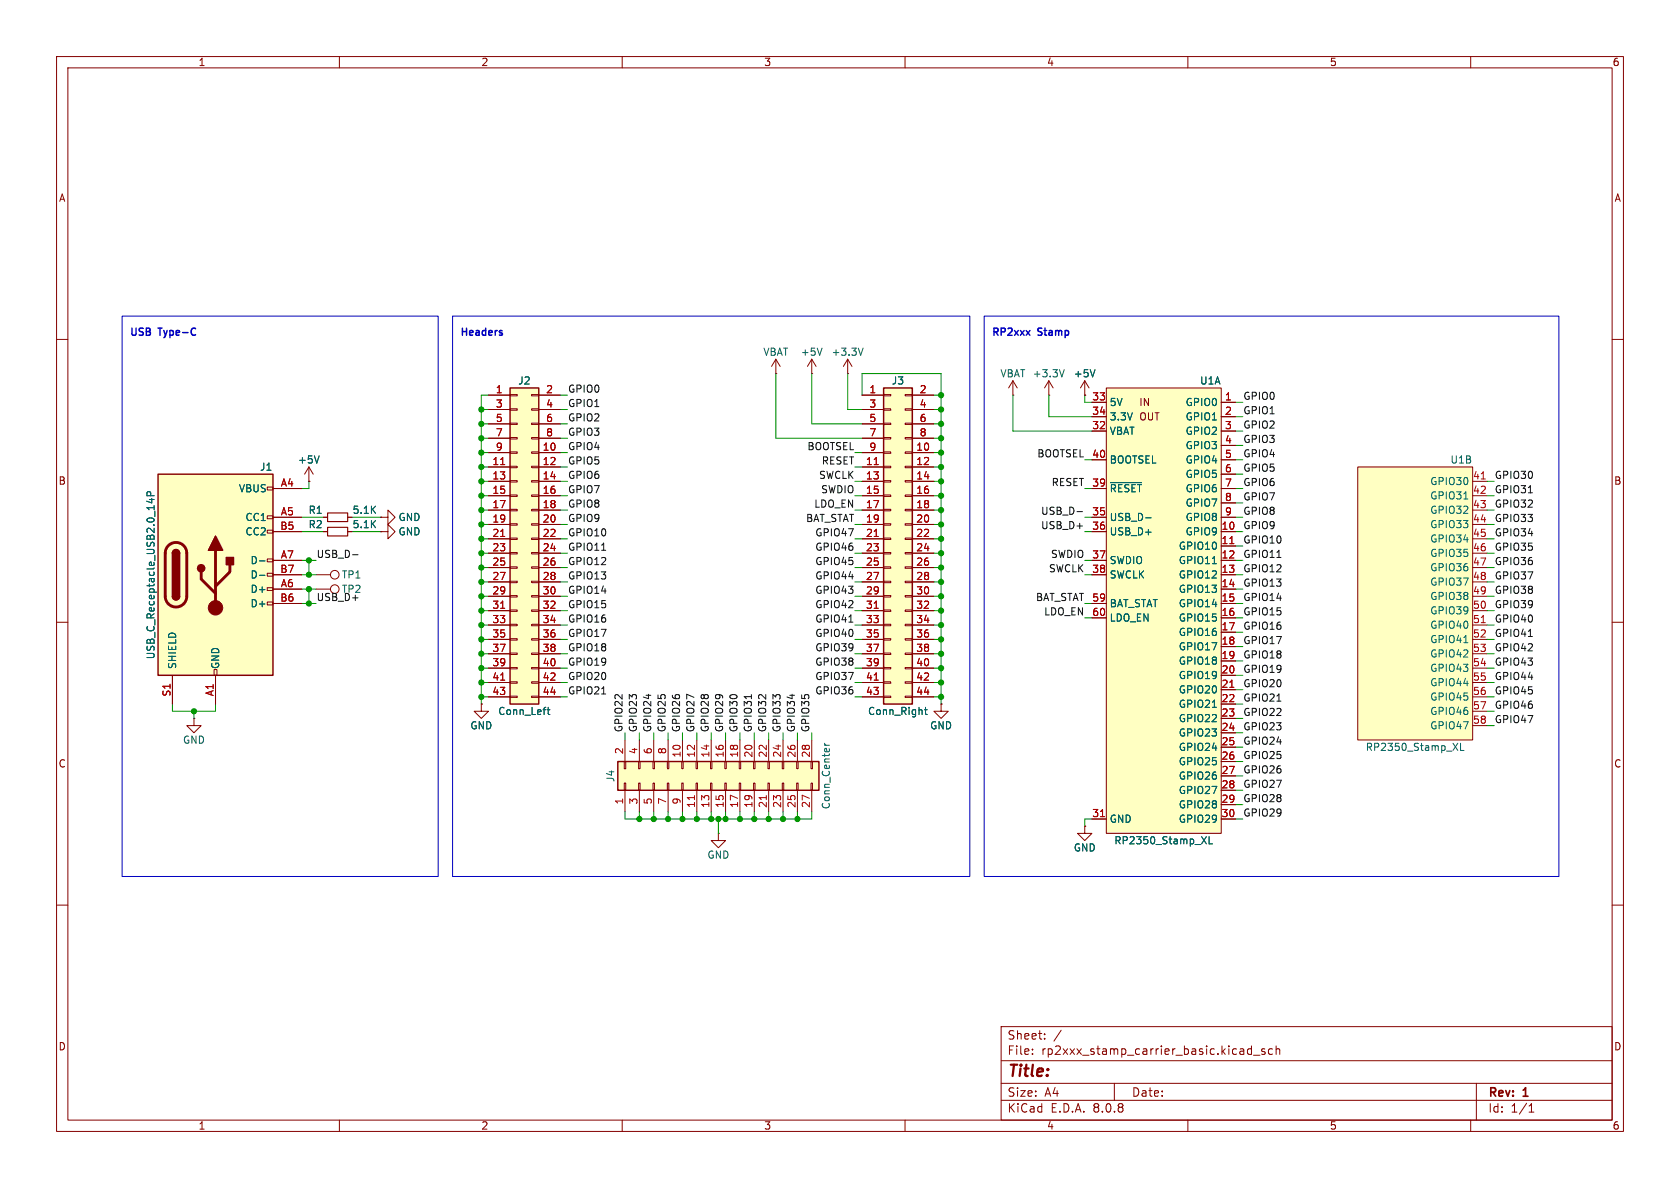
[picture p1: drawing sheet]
<svg xmlns="http://www.w3.org/2000/svg" width="297mm" height="210mm" viewBox="0 0 297 210" stroke-linecap="round" stroke-linejoin="round" font-family="sans-serif">
<defs><g id="words">
<text font-size="2.8" fill="#840000" x="178" y="190.9">Title:</text>
<g font-size="2.1" fill="#840000">
<text x="178" y="184">Sheet:</text>
<text x="178" y="186.7">File:</text>
<text x="184.1" y="186.7">rp2xxx_stamp_carrier_basic.kicad_sch</text>
<text x="178" y="196.9">KiCad</text>
<text x="178" y="194.1">Size:</text>
<text x="184.7" y="194.1">A4</text>
<text x="185.7" y="196.9">E.D.A.</text>
<text x="193.3" y="196.9">8.0.8</text>
<text x="200" y="194.1">Date:</text>
<text x="263" y="194.3">Rev:</text>
<text x="263" y="196.9">Id:</text>
<text x="267.1" y="196.9">1/1</text>
<text x="269.4" y="194.3">1</text>
</g>
<g font-size="1.8" fill="#840000">
<text x="35" y="11.9">1</text>
<text x="85" y="11.9">2</text>
<text x="135" y="11.9">3</text>
<text x="185" y="11.9">4</text>
<text x="235" y="11.9">5</text>
<text x="285" y="11.9">6</text>
<text x="10.3" y="35.9">A</text>
<text x="285.3" y="35.9">A</text>
<text x="201.3" y="72">IN</text>
<text x="201.3" y="74.5">OUT</text>
<text x="10.3" y="85.9">B</text>
<text x="285.3" y="85.9">B</text>
<text x="10.3" y="135.9">C</text>
<text x="285.3" y="135.9">C</text>
<text x="10.3" y="185.9">D</text>
<text x="285.3" y="185.9">D</text>
<text x="35" y="199.9">1</text>
<text x="85" y="199.9">2</text>
<text x="135" y="199.9">3</text>
<text x="185" y="199.9">4</text>
<text x="235" y="199.9">5</text>
<text x="285" y="199.9">6</text>
</g>
<g font-size="1.8" fill="#0000c2">
<text x="22.9" y="59.4">USB</text>
<text x="28.1" y="59.4">Type-C</text>
<text x="81.3" y="59.4">Headers</text>
<text x="175.3" y="59.4">RP2xxx</text>
<text x="183.6" y="59.4">Stamp</text>
</g>
<g font-size="1.8" fill="#006464">
<text x="134.9" y="63.1">VBAT</text>
<text x="141.5" y="63.1">+5V</text>
<text x="146.9" y="63.1">+3.3V</text>
<text x="91.5" y="68.2">J2</text>
<text x="157.6" y="68.2">J3</text>
<text x="176.8" y="66.9">VBAT +3.3V</text>
<text x="189.7" y="66.9">+5V</text>
<text x="196.1" y="72">5V</text>
<text x="209.5" y="72">GPIO0</text>
<text x="212.1" y="68.2">U1A</text>
<text x="196.1" y="77.1">VBAT</text>
<text x="196.1" y="74.5">3.3V</text>
<text x="209.5" y="74.5">GPIO1</text>
<text x="209.5" y="77.1">GPIO2</text>
<text x="45.9" y="83.4">J1</text>
<text x="52.6" y="82.1">+5V</text>
<text x="196.1" y="82.1">BOOTSEL</text>
<text x="209.5" y="79.6">GPIO3</text>
<text x="209.5" y="82.1">GPIO4</text>
<text x="256.3" y="82.1">U1B</text>
<text x="42.1" y="87.2">VBUS</text>
<text x="196.1" y="87.2">~{RESET}</text>
<text x="209.5" y="84.7">GPIO5</text>
<text x="209.5" y="87.2">GPIO6</text>
<text x="209.5" y="89.8">GPIO7</text>
<text x="252.7" y="86">GPIO30</text>
<text x="252.7" y="88.5">GPIO31</text>
<text x="43.3" y="92.3">CC1</text>
<text x="43.3" y="94.8">CC2</text>
<text x="54.5" y="93.6">R2</text>
<text x="54.5" y="91">R1</text>
<text x="62.2" y="93.6">5.1K</text>
<text x="62.2" y="91">5.1K</text>
<text x="70.4" y="94.8">GND</text>
<text x="70.4" y="92.3">GND</text>
<text x="196.1" y="92.3">USB_D-</text>
<text x="196.1" y="94.8">USB_D+</text>
<text x="209.5" y="94.8">GPIO9</text>
<text x="209.5" y="92.3">GPIO8</text>
<text x="252.7" y="91">GPIO32</text>
<text x="252.7" y="93.6">GPIO33</text>
<text x="44.2" y="99.9">D-</text>
<text x="196.1" y="99.9">SWDIO</text>
<text x="208.3" y="97.4">GPIO10</text>
<text x="208.3" y="99.9">GPIO11</text>
<text x="252.7" y="96.1">GPIO34</text>
<text x="252.7" y="98.7">GPIO35</text>
<text x="252.7" y="101.2">GPIO36</text>
<text x="44.2" y="105">D+</text>
<text x="44.2" y="107.5">D+</text>
<text x="44.2" y="102.5">D-</text>
<text x="60.3" y="102.5">TP1</text>
<text x="196.1" y="102.5">SWCLK</text>
<text x="196.1" y="107.5">BAT_STAT</text>
<text x="208.3" y="102.5">GPIO12</text>
<text x="208.3" y="105">GPIO13</text>
<text x="208.3" y="107.5">GPIO14</text>
<text x="252.7" y="103.7">GPIO37</text>
<text x="252.7" y="106.3">GPIO38</text>
<text x="196.1" y="110.1">LDO_EN</text>
<text x="208.3" y="110.1">GPIO15</text>
<text x="208.3" y="112.6">GPIO16</text>
<text x="252.7" y="108.8">GPIO39</text>
<text x="252.7" y="111.4">GPIO40</text>
<text x="252.7" y="113.9">GPIO41</text>
<text x="27.5" y="116.6" transform="rotate(-90 27.5 116.6)">USB_C_Receptacle_USB2.0_14P</text>
<text x="31.3" y="118.4" transform="rotate(-90 31.3 118.4)">SHIELD</text>
<text x="39" y="118.4" transform="rotate(-90 39 118.4)">GND</text>
<text x="208.3" y="115.2">GPIO17</text>
<text x="208.3" y="117.7">GPIO18</text>
<text x="252.7" y="116.4">GPIO42</text>
<text x="252.7" y="119">GPIO43</text>
<text x="208.3" y="120.2">GPIO19</text>
<text x="208.3" y="122.8">GPIO20</text>
<text x="208.3" y="125.3">GPIO21</text>
<text x="252.7" y="121.5">GPIO44</text>
<text x="252.7" y="124.1">GPIO45</text>
<text x="32.3" y="131.7">GND</text>
<text x="83.1" y="129.1">GND</text>
<text x="88" y="126.6">Conn_Left</text>
<text x="153.4" y="126.6">Conn_Right</text>
<text x="164.3" y="129.1">GND</text>
<text x="208.3" y="127.9">GPIO22</text>
<text x="208.3" y="130.4">GPIO23</text>
<text x="252.7" y="126.6">GPIO46</text>
<text x="252.7" y="129.1">GPIO47</text>
<text x="208.3" y="132.9">GPIO24</text>
<text x="208.3" y="135.5">GPIO25</text>
<text x="241.3" y="132.9">RP2350_Stamp_XL</text>
<text x="108.8" y="138.4" transform="rotate(-90 108.8 138.4)">J4</text>
<text x="146.9" y="143.2" transform="rotate(-90 146.9 143.2)">Conn_Center</text>
<text x="208.3" y="138">GPIO26</text>
<text x="208.3" y="140.6">GPIO27</text>
<text x="208.3" y="143.1">GPIO28</text>
<text x="196.1" y="145.6">GND</text>
<text x="196.9" y="149.5">RP2350_Stamp_XL</text>
<text x="208.3" y="145.6">GPIO29</text>
<text x="125" y="152">GND</text>
<text x="189.7" y="150.7">GND</text>
</g>
<g font-size="1.8" fill="#a90000">
<text x="87.6" y="69.6">1</text>
<text x="96.4" y="69.6">2</text>
<text x="153.6" y="69.6">1</text>
<text x="162.5" y="69.6">2</text>
<text x="193" y="70.9">33</text>
<text x="216.5" y="70.9">1</text>
<text x="87.6" y="72.1">3</text>
<text x="87.6" y="74.7">5</text>
<text x="87.6" y="77.2">7</text>
<text x="96.4" y="72.1">4</text>
<text x="96.4" y="74.7">6</text>
<text x="96.4" y="77.2">8</text>
<text x="153.6" y="72.1">3</text>
<text x="153.6" y="74.7">5</text>
<text x="153.6" y="77.2">7</text>
<text x="162.5" y="72.1">4</text>
<text x="162.5" y="74.7">6</text>
<text x="162.5" y="77.2">8</text>
<text x="193" y="75.9">32</text>
<text x="193" y="73.4">34</text>
<text x="216.5" y="73.4">2</text>
<text x="216.5" y="75.9">3</text>
<text x="87" y="82.3">11</text>
<text x="87.6" y="79.8">9</text>
<text x="95.8" y="79.8">10</text>
<text x="95.8" y="82.3">12</text>
<text x="153" y="82.3">11</text>
<text x="153.6" y="79.8">9</text>
<text x="161.9" y="79.8">10</text>
<text x="161.9" y="82.3">12</text>
<text x="193" y="81">40</text>
<text x="216.5" y="78.5">4</text>
<text x="216.5" y="81">5</text>
<text x="216.5" y="83.6">6</text>
<text x="49.5" y="86.1">A4</text>
<text x="87" y="84.8">13</text>
<text x="87" y="87.4">15</text>
<text x="87" y="89.9">17</text>
<text x="95.8" y="84.8">14</text>
<text x="95.8" y="87.4">16</text>
<text x="95.8" y="89.9">18</text>
<text x="153" y="84.8">13</text>
<text x="153" y="87.4">15</text>
<text x="153" y="89.9">17</text>
<text x="161.9" y="84.8">14</text>
<text x="161.9" y="87.4">16</text>
<text x="161.9" y="89.9">18</text>
<text x="193" y="86.1">39</text>
<text x="216.5" y="86.1">7</text>
<text x="216.5" y="88.6">8</text>
<text x="260.3" y="84.8">41</text>
<text x="260.3" y="87.4">42</text>
<text x="260.3" y="89.9">43</text>
<text x="49.5" y="93.7">B5</text>
<text x="49.5" y="91.2">A5</text>
<text x="87" y="92.5">19</text>
<text x="87" y="95">21</text>
<text x="95.8" y="92.5">20</text>
<text x="95.8" y="95">22</text>
<text x="153" y="92.5">19</text>
<text x="153" y="95">21</text>
<text x="161.9" y="92.5">20</text>
<text x="161.9" y="95">22</text>
<text x="193" y="91.2">35</text>
<text x="193" y="93.7">36</text>
<text x="215.9" y="93.7">10</text>
<text x="216.5" y="91.2">9</text>
<text x="260.3" y="92.5">44</text>
<text x="260.3" y="95">45</text>
<text x="49.5" y="101.3">B7</text>
<text x="49.5" y="98.8">A7</text>
<text x="87" y="97.5">23</text>
<text x="87" y="100.1">25</text>
<text x="95.8" y="97.5">24</text>
<text x="95.8" y="100.1">26</text>
<text x="153" y="97.5">23</text>
<text x="153" y="100.1">25</text>
<text x="161.9" y="97.5">24</text>
<text x="161.9" y="100.1">26</text>
<text x="193" y="98.8">37</text>
<text x="193" y="101.3">38</text>
<text x="215.9" y="96.3">11</text>
<text x="215.9" y="98.8">12</text>
<text x="215.9" y="101.3">13</text>
<text x="260.3" y="97.5">46</text>
<text x="260.3" y="100.1">47</text>
<text x="49.5" y="106.4">B6</text>
<text x="49.5" y="103.9">A6</text>
<text x="87" y="102.6">27</text>
<text x="87" y="105.2">29</text>
<text x="87" y="107.7">31</text>
<text x="95.8" y="102.6">28</text>
<text x="95.8" y="105.2">30</text>
<text x="95.8" y="107.7">32</text>
<text x="153" y="102.6">27</text>
<text x="153" y="105.2">29</text>
<text x="153" y="107.7">31</text>
<text x="161.9" y="102.6">28</text>
<text x="161.9" y="105.2">30</text>
<text x="161.9" y="107.7">32</text>
<text x="193" y="106.4">59</text>
<text x="215.9" y="103.9">14</text>
<text x="215.9" y="106.4">15</text>
<text x="260.3" y="102.6">48</text>
<text x="260.3" y="105.2">49</text>
<text x="260.3" y="107.7">50</text>
<text x="87" y="110.2">33</text>
<text x="87" y="112.8">35</text>
<text x="95.8" y="110.2">34</text>
<text x="95.8" y="112.8">36</text>
<text x="153" y="110.2">33</text>
<text x="153" y="112.8">35</text>
<text x="161.9" y="110.2">34</text>
<text x="161.9" y="112.8">36</text>
<text x="193" y="109">60</text>
<text x="215.9" y="109">16</text>
<text x="215.9" y="111.5">17</text>
<text x="260.3" y="110.2">51</text>
<text x="260.3" y="112.8">52</text>
<text x="87" y="115.3">37</text>
<text x="87" y="117.9">39</text>
<text x="95.8" y="115.3">38</text>
<text x="95.8" y="117.9">40</text>
<text x="153" y="115.3">37</text>
<text x="153" y="117.9">39</text>
<text x="161.9" y="115.3">38</text>
<text x="161.9" y="117.9">40</text>
<text x="215.9" y="114">18</text>
<text x="215.9" y="116.6">19</text>
<text x="215.9" y="119.1">20</text>
<text x="260.3" y="115.3">53</text>
<text x="260.3" y="117.9">54</text>
<text x="30.2" y="123.2" transform="rotate(-90 30.2 123.2)">S1</text>
<text x="37.8" y="123.2" transform="rotate(-90 37.8 123.2)">A1</text>
<text x="87" y="120.4">41</text>
<text x="87" y="122.9">43</text>
<text x="95.8" y="120.4">42</text>
<text x="95.8" y="122.9">44</text>
<text x="153" y="120.4">41</text>
<text x="153" y="122.9">43</text>
<text x="161.9" y="120.4">42</text>
<text x="161.9" y="122.9">44</text>
<text x="215.9" y="121.7">21</text>
<text x="215.9" y="124.2">22</text>
<text x="260.3" y="120.4">55</text>
<text x="260.3" y="122.9">56</text>
<text x="260.3" y="125.5">57</text>
<text x="215.9" y="126.7">23</text>
<text x="215.9" y="129.3">24</text>
<text x="215.9" y="131.8">25</text>
<text x="260.3" y="128">58</text>
<text x="110.2" y="133.4" transform="rotate(-90 110.2 133.4)">2</text>
<text x="112.8" y="133.4" transform="rotate(-90 112.8 133.4)">4</text>
<text x="115.3" y="133.4" transform="rotate(-90 115.3 133.4)">6</text>
<text x="117.9" y="133.4" transform="rotate(-90 117.9 133.4)">8</text>
<text x="120.4" y="134" transform="rotate(-90 120.4 134)">10</text>
<text x="122.9" y="134" transform="rotate(-90 122.9 134)">12</text>
<text x="125.5" y="134" transform="rotate(-90 125.5 134)">14</text>
<text x="128" y="134" transform="rotate(-90 128 134)">16</text>
<text x="130.6" y="134" transform="rotate(-90 130.6 134)">18</text>
<text x="133.1" y="134" transform="rotate(-90 133.1 134)">20</text>
<text x="135.6" y="134" transform="rotate(-90 135.6 134)">22</text>
<text x="138.2" y="134" transform="rotate(-90 138.2 134)">24</text>
<text x="140.7" y="134" transform="rotate(-90 140.7 134)">26</text>
<text x="143.3" y="134" transform="rotate(-90 143.3 134)">28</text>
<text x="215.9" y="134.4">26</text>
<text x="215.9" y="136.9">27</text>
<text x="110.2" y="142.3" transform="rotate(-90 110.2 142.3)">1</text>
<text x="112.8" y="142.3" transform="rotate(-90 112.8 142.3)">3</text>
<text x="115.3" y="142.3" transform="rotate(-90 115.3 142.3)">5</text>
<text x="117.9" y="142.3" transform="rotate(-90 117.9 142.3)">7</text>
<text x="120.4" y="142.3" transform="rotate(-90 120.4 142.3)">9</text>
<text x="122.9" y="142.9" transform="rotate(-90 122.9 142.9)">11</text>
<text x="125.5" y="142.9" transform="rotate(-90 125.5 142.9)">13</text>
<text x="128" y="142.9" transform="rotate(-90 128 142.9)">15</text>
<text x="130.6" y="142.9" transform="rotate(-90 130.6 142.9)">17</text>
<text x="133.1" y="142.9" transform="rotate(-90 133.1 142.9)">19</text>
<text x="135.6" y="142.9" transform="rotate(-90 135.6 142.9)">21</text>
<text x="138.2" y="142.9" transform="rotate(-90 138.2 142.9)">23</text>
<text x="140.7" y="142.9" transform="rotate(-90 140.7 142.9)">25</text>
<text x="143.3" y="142.9" transform="rotate(-90 143.3 142.9)">27</text>
<text x="215.9" y="139.4">28</text>
<text x="215.9" y="142">29</text>
<text x="193" y="144.5">31</text>
<text x="215.9" y="144.5">30</text>
</g>
<g font-size="1.8" fill="#0f0f0f">
<text x="100.3" y="69.5">GPIO0</text>
<text x="219.7" y="70.8">GPIO0</text>
<text x="100.3" y="74.6">GPIO2</text>
<text x="100.3" y="77.1">GPIO3</text>
<text x="100.3" y="72">GPIO1</text>
<text x="219.7" y="73.3">GPIO1</text>
<text x="219.7" y="75.9">GPIO2</text>
<text x="100.3" y="79.7">GPIO4</text>
<text x="100.3" y="82.2">GPIO5</text>
<text x="142.6" y="79.7">BOOTSEL</text>
<text x="145.2" y="82.2">RESET</text>
<text x="183.3" y="80.9">BOOTSEL</text>
<text x="219.7" y="83.5">GPIO5</text>
<text x="219.7" y="80.9">GPIO4</text>
<text x="219.7" y="78.4">GPIO3</text>
<text x="100.3" y="87.3">GPIO7</text>
<text x="100.3" y="89.8">GPIO8</text>
<text x="100.3" y="84.7">GPIO6</text>
<text x="143.9" y="89.8">LDO_EN</text>
<text x="144.7" y="84.7">SWCLK</text>
<text x="145.1" y="87.3">SWDIO</text>
<text x="185.8" y="86">RESET</text>
<text x="219.7" y="86">GPIO6</text>
<text x="219.7" y="88.6">GPIO7</text>
<text x="264.2" y="84.7">GPIO30</text>
<text x="264.2" y="87.3">GPIO31</text>
<text x="264.2" y="89.8">GPIO32</text>
<text x="100.3" y="94.9">GPIO10</text>
<text x="100.3" y="92.4">GPIO9</text>
<text x="142.4" y="92.4">BAT_STAT</text>
<text x="144" y="94.9">GPIO47</text>
<text x="183.9" y="91.1">USB_D-</text>
<text x="183.9" y="93.6">USB_D+</text>
<text x="219.7" y="91.1">GPIO8</text>
<text x="219.7" y="93.6">GPIO9</text>
<text x="264.2" y="92.4">GPIO33</text>
<text x="264.2" y="94.9">GPIO34</text>
<text x="55.9" y="98.7">USB_D-</text>
<text x="100.3" y="100">GPIO12</text>
<text x="100.3" y="97.4">GPIO11</text>
<text x="144" y="100">GPIO45</text>
<text x="144" y="97.4">GPIO46</text>
<text x="185.3" y="101.3">SWCLK</text>
<text x="185.7" y="98.7">SWDIO</text>
<text x="219.7" y="98.7">GPIO11</text>
<text x="219.7" y="96.2">GPIO10</text>
<text x="219.7" y="101.3">GPIO12</text>
<text x="264.2" y="97.4">GPIO35</text>
<text x="264.2" y="100">GPIO36</text>
<text x="55.9" y="106.3">USB_D+</text>
<text x="60.3" y="105">TP2</text>
<text x="100.3" y="102.5">GPIO13</text>
<text x="100.3" y="105.1">GPIO14</text>
<text x="100.3" y="107.6">GPIO15</text>
<text x="144" y="102.5">GPIO44</text>
<text x="144" y="105.1">GPIO43</text>
<text x="144" y="107.6">GPIO42</text>
<text x="219.7" y="106.3">GPIO14</text>
<text x="219.7" y="103.8">GPIO13</text>
<text x="264.2" y="107.6">GPIO39</text>
<text x="264.2" y="105.1">GPIO38</text>
<text x="264.2" y="102.5">GPIO37</text>
<text x="100.3" y="110.1">GPIO16</text>
<text x="100.3" y="112.7">GPIO17</text>
<text x="144" y="110.1">GPIO41</text>
<text x="144" y="112.7">GPIO40</text>
<text x="184.5" y="108.9">LDO_EN</text>
<text x="219.7" y="114">GPIO17</text>
<text x="219.7" y="108.9">GPIO15</text>
<text x="219.7" y="111.4">GPIO16</text>
<text x="264.2" y="110.1">GPIO40</text>
<text x="264.2" y="112.7">GPIO41</text>
<text x="100.3" y="117.8">GPIO19</text>
<text x="100.3" y="115.2">GPIO18</text>
<text x="144" y="115.2">GPIO39</text>
<text x="144" y="117.8">GPIO38</text>
<text x="219.7" y="116.5">GPIO18</text>
<text x="219.7" y="119">GPIO19</text>
<text x="264.2" y="117.8">GPIO43</text>
<text x="264.2" y="115.2">GPIO42</text>
<text x="100.3" y="120.3">GPIO20</text>
<text x="100.3" y="122.8">GPIO21</text>
<text x="144" y="120.3">GPIO37</text>
<text x="144" y="122.8">GPIO36</text>
<text x="219.7" y="121.6">GPIO20</text>
<text x="219.7" y="124.1">GPIO21</text>
<text x="264.2" y="125.4">GPIO46</text>
<text x="264.2" y="122.8">GPIO45</text>
<text x="264.2" y="120.3">GPIO44</text>
<text x="110.1" y="129.5" transform="rotate(-90 110.1 129.5)">GPIO22</text>
<text x="112.7" y="129.5" transform="rotate(-90 112.7 129.5)">GPIO23</text>
<text x="115.2" y="129.5" transform="rotate(-90 115.2 129.5)">GPIO24</text>
<text x="117.8" y="129.5" transform="rotate(-90 117.8 129.5)">GPIO25</text>
<text x="120.3" y="129.5" transform="rotate(-90 120.3 129.5)">GPIO26</text>
<text x="122.8" y="129.5" transform="rotate(-90 122.8 129.5)">GPIO27</text>
<text x="125.4" y="129.5" transform="rotate(-90 125.4 129.5)">GPIO28</text>
<text x="127.9" y="129.5" transform="rotate(-90 127.9 129.5)">GPIO29</text>
<text x="130.5" y="129.5" transform="rotate(-90 130.5 129.5)">GPIO30</text>
<text x="133" y="129.5" transform="rotate(-90 133 129.5)">GPIO31</text>
<text x="135.5" y="129.5" transform="rotate(-90 135.5 129.5)">GPIO32</text>
<text x="138.1" y="129.5" transform="rotate(-90 138.1 129.5)">GPIO33</text>
<text x="140.6" y="129.5" transform="rotate(-90 140.6 129.5)">GPIO34</text>
<text x="143.2" y="129.5" transform="rotate(-90 143.2 129.5)">GPIO35</text>
<text x="219.7" y="129.2">GPIO23</text>
<text x="219.7" y="126.7">GPIO22</text>
<text x="219.7" y="131.7">GPIO24</text>
<text x="264.2" y="127.9">GPIO47</text>
<text x="219.7" y="134.3">GPIO25</text>
<text x="219.7" y="136.8">GPIO26</text>
<text x="219.7" y="141.9">GPIO28</text>
<text x="219.7" y="139.4">GPIO27</text>
<text x="219.7" y="144.4">GPIO29</text>
</g>
<text font-size="1.8" fill="#009600" x="183" y="106.3">BAT_STAT 59</text>
</g></defs>
<g fill="none" stroke="#840000" stroke-width=".18">
<path d="M10 10h277v190h-277zM12 12h273v186h-273zM60 10v2M110 10v2M160 10v2M210 10v2M260 10v2M10 60h2M285 60h2M57.1 94h.8M61.5 94h.7M10 110h2"/>
<path d="M285 110h2M10 160h2M285 160h2M60 198v2M110 198v2M160 198v2M177 181.5h108v16.5h-108zM177 194.5h108M177 191.5h108M177 187.5h108M182.5 186.3v.1M182.5 185.5v.1"/>
<path d="M184.7 183.6v.1M184.7 182.8v.1M187.6 182.1l-1.3 2M197 191.5v3M210 198v2M220.6 186.3l.2 .1 .4-.1M221.2 184.9v1.5M221.2 185.5l-.4-.1-.2 .1M221.6 186.5h1.1M223.6 185.5l-.4-.1-.2 .2 .1 .2 .5 .2v.3h-.6M225 185.5l-.5-.1-.3 .3v.4l.2 .2h.6M225.6 185.5l.2-.1 .4 .1v.9"/>
<path d="M225.6 184.9v1.5M260 198v2M261 191.5v6.5M270.3 196.6h.9M270.3 195.5l.4-.4v1.5"/>
</g>
<path d="M57.9 93.2h3.6v1.5h-3.6z" fill="none" stroke="#840000" stroke-width=".2"/>
<path d="M195.6 68.6h20.3v78.7h-20.3z" fill="#ffffc2"/>
<g fill="none" stroke="#840000" stroke-width=".18">
<path d="M193 71.1h2.6M193 73.7h2.6M193 76.2h2.6M195.6 68.6h20.3v78.7h-20.3zM215.9 71.1h2.5M215.9 73.7h2.5M215.9 76.2h2.5M215.9 78.7h2.5M193 94h2.6M193 99.1h2.6M193 91.4h2.6M193 86.4h2.6"/>
<path d="M193 81.3h2.6M215.9 94h2.5M215.9 96.5h2.5M215.9 99.1h2.5M215.9 91.4h2.5M215.9 86.4h2.5M215.9 81.3h2.5M215.9 83.8h2.5M215.9 88.9h2.5M193 101.6h2.6M193 106.7h2.6M193 109.2h2.6"/>
<path d="M215.9 101.6h2.5M215.9 104.1h2.5M215.9 106.7h2.5M215.9 109.2h2.5M215.9 111.8h2.5M215.9 114.3h2.5M215.9 116.8h2.5M215.9 119.4h2.5M215.9 121.9h2.5M215.9 124.5h2.5M215.9 127h2.5M215.9 129.5h2.5"/>
<path d="M215.9 132.1h2.5M215.9 134.6h2.5M215.9 137.2h2.5M215.9 139.7h2.5M193 144.8h2.6M215.9 142.2h2.5M215.9 144.8h2.5"/>
</g>
<path d="M217.4 96.1h.7M217.4 121.5h.7M194.6 144.4h.7" fill="none" stroke="#a90000" stroke-width=".18"/>
<path d="M196.3 85.3h5.5M202.5 91.5h1M214.3 99.6h.7M214.3 125h.7M212.4 147.9l.9 1.3M213.3 147.9l-.9 1.3M213.8 147.9v1.3h.6" fill="none" stroke="#006464" stroke-width=".18"/>
<path d="M240 82.6h20.3v48.2h-20.3z" fill="#ffffc2"/>
<g fill="none" stroke="#840000" stroke-width=".18">
<path d="M137.2 66h.1M137.2 63.5l.7 1.3M137.2 63.5v2.5M137.2 63.5l-.8 1.3M143.5 66h.1M143.5 63.5l.8 1.3M143.5 63.5v2.5M143.5 63.5l-.8 1.3M149.9 66h.1M149.9 63.5l.7 1.3M149.9 63.5v2.5M149.9 63.5l-.8 1.3"/>
<path d="M185.4 69.9h.1M185.4 67.3l-.7 1.3M185.4 67.3v2.6M185.4 67.3l.8 1.3M191.8 69.9h.1M191.8 67.3l-.8 1.3M191.8 67.3v2.6M191.8 67.3l.7 1.3M67.3 94h1.3v-1.3l1.2 1.3-1.2 1.3v-1.3M67.3 94h.1M240 82.6h20.3v48.2h-20.3zM260.3 85.1h2.6"/>
<path d="M260.3 87.6h2.6M260.3 90.2h2.6M260.3 92.7h2.6M260.3 95.3h2.6M260.3 97.8h2.6M260.3 100.3h2.6M260.3 102.9h2.6M260.3 105.4h2.6M260.3 108h2.6M260.3 110.5h2.6M260.3 113h2.6M260.3 115.6h2.6"/>
<path d="M260.3 118.1h2.6M34.3 127v1.3h1.3l-1.3 1.2-1.3-1.2h1.3M34.3 127h.1M260.3 120.7h2.6M260.3 123.2h2.6M260.3 125.7h2.6M260.3 128.3h2.6"/>
</g>
<path d="M261.9 84.7h.7M261.9 110.1h.7" fill="none" stroke="#a90000" stroke-width=".18"/>
<path d="M145.3 61.5l-.4 1.3M152.6 61.5l-.4 1.3M188.1 65.3l-.4 1.3M193.6 65.3l-.4 1.3M258.8 88.2h.7M258.8 113.6h.7M256.9 131.4l.8 1.3M257.7 131.4l-.8 1.3M258.2 131.4v1.3h.6" fill="none" stroke="#006464" stroke-width=".18"/>
<path d="M109.2 134.6h35.6v5.1h-35.6z" fill="#ffffc2"/>
<g fill="none" stroke="#840000" stroke-width=".18">
<path d="M85.1 124.5v1.2h1.3l-1.3 1.3-1.3-1.3h1.3M85.1 124.5h.1M110.4 138.4h.2v1.3h-.2zM110.4 134.6h.2v1.3h-.2zM110.5 130.8v3.8M110.5 139.7v3.8M112.9 138.4h.3v1.3h-.3zM112.9 134.6h.3v1.3h-.3zM113 130.8v3.8M113 139.7v3.8M115.4 138.4h.3v1.3h-.3zM115.4 134.6h.3v1.3h-.3z"/>
<path d="M115.6 130.8v3.8M115.6 139.7v3.8M118 138.4h.2v1.3h-.2zM118 134.6h.2v1.3h-.2zM118.1 130.8v3.8M118.1 139.7v3.8M120.5 138.4h.3v1.3h-.3zM120.5 134.6h.3v1.3h-.3zM120.6 130.8v3.8M120.6 139.7v3.8M123.1 138.4h.2v1.3h-.2zM123.1 134.6h.2v1.3h-.2z"/>
<path d="M123.2 130.8v3.8M123.2 139.7v3.8M125.6 138.4h.3v1.3h-.3zM125.6 134.6h.3v1.3h-.3zM125.7 130.8v3.8M125.7 139.7v3.8M128.1 138.4h.3v1.3h-.3zM128.1 134.6h.3v1.3h-.3zM128.3 130.8v3.8M128.3 139.7v3.8M130.7 138.4h.2v1.3h-.2zM130.7 134.6h.2v1.3h-.2z"/>
<path d="M130.8 130.8v3.8M130.8 139.7v3.8M133.2 138.4h.3v1.3h-.3zM133.2 134.6h.3v1.3h-.3zM133.3 130.8v3.8M133.3 139.7v3.8M135.8 138.4h.2v1.3h-.2zM135.8 134.6h.2v1.3h-.2zM135.9 130.8v3.8M135.9 139.7v3.8M138.3 138.4h.3v1.3h-.3zM138.3 134.6h.3v1.3h-.3z"/>
<path d="M138.4 130.8v3.8M138.4 139.7v3.8M140.8 138.4h.3v1.3h-.3zM140.8 134.6h.3v1.3h-.3zM141 130.8v3.8M141 139.7v3.8M143.4 138.4h.2v1.3h-.2zM143.4 134.6h.2v1.3h-.2zM143.5 130.8v3.8M143.5 139.7v3.8"/>
</g>
<path d="M109.2 134.6h35.6v5.1h-35.6z" fill="none" stroke="#840000" stroke-width=".25"/>
<path d="M122.8 140.6v.8M135.5 140.6v.8" fill="none" stroke="#a90000" stroke-width=".18"/>
<path d="M145.8 131.7h.8M145.8 131.4l.2 .3" fill="none" stroke="#006464" stroke-width=".18"/>
<path d="M90.2 68.6h5v55.9h-5z" fill="#ffffc2"/>
<g fill="none" stroke="#840000" stroke-width=".18">
<path d="M86.4 69.9h3.8M86.4 72.4h3.8M86.4 74.9h3.8M86.4 77.5h3.8M90.2 79.9h1.2v.2h-1.2zM90.2 77.3h1.2v.3h-1.2zM90.2 74.8h1.2v.3h-1.2zM90.2 72.3h1.2v.2h-1.2zM90.2 69.7h1.2v.3h-1.2zM94 79.9h1.2v.2h-1.2zM94 77.3h1.2v.3h-1.2zM94 74.8h1.2v.3h-1.2z"/>
<path d="M94 72.3h1.2v.2h-1.2zM94 69.7h1.2v.3h-1.2zM95.2 69.9h3.9M95.2 72.4h3.9M95.2 74.9h3.9M95.2 77.5h3.9M86.4 80h3.8M86.4 82.6h3.8M86.4 85.1h3.8M86.4 87.6h3.8M86.4 90.2h3.8M86.4 92.7h3.8"/>
<path d="M86.4 95.3h3.8M86.4 97.8h3.8M90.2 97.7h1.2v.2h-1.2zM90.2 95.1h1.2v.3h-1.2zM90.2 92.6h1.2v.2h-1.2zM90.2 90h1.2v.3h-1.2zM90.2 87.5h1.2v.3h-1.2zM90.2 85h1.2v.2h-1.2zM90.2 82.4h1.2v.3h-1.2zM94 97.7h1.2v.2h-1.2zM94 95.1h1.2v.3h-1.2zM94 92.6h1.2v.2h-1.2z"/>
<path d="M94 90h1.2v.3h-1.2zM94 87.5h1.2v.3h-1.2zM94 85h1.2v.2h-1.2zM94 82.4h1.2v.3h-1.2zM95.2 80h3.9M95.2 82.6h3.9M95.2 85.1h3.9M95.2 87.6h3.9M95.2 90.2h3.9M95.2 92.7h3.9M95.2 95.3h3.9M95.2 97.8h3.9"/>
<path d="M86.4 100.3h3.8M86.4 102.9h3.8M86.4 105.4h3.8M86.4 108h3.8M86.4 110.5h3.8M86.4 113h3.8M86.4 115.6h3.8M86.4 118.1h3.8M90.2 118h1.2v.2h-1.2zM90.2 115.4h1.2v.3h-1.2zM90.2 112.9h1.2v.3h-1.2zM90.2 110.4h1.2v.2h-1.2z"/>
<path d="M90.2 107.8h1.2v.3h-1.2zM90.2 105.3h1.2v.2h-1.2zM90.2 102.7h1.2v.3h-1.2zM90.2 100.2h1.2v.3h-1.2zM94 118h1.2v.2h-1.2zM94 115.4h1.2v.3h-1.2zM94 112.9h1.2v.3h-1.2zM94 110.4h1.2v.2h-1.2zM94 107.8h1.2v.3h-1.2zM94 105.3h1.2v.2h-1.2zM94 102.7h1.2v.3h-1.2zM94 100.2h1.2v.3h-1.2z"/>
<path d="M95.2 100.3h3.9M95.2 102.9h3.9M95.2 105.4h3.9M95.2 108h3.9M95.2 110.5h3.9M95.2 113h3.9M95.2 115.6h3.9M95.2 118.1h3.9M86.4 120.7h3.8M86.4 123.2h3.8M90.2 123.1h1.2v.2h-1.2zM90.2 120.5h1.2v.3h-1.2z"/>
<path d="M94 123.1h1.2v.2h-1.2zM94 120.5h1.2v.3h-1.2zM95.2 120.7h3.9M95.2 123.2h3.9M127 147.3v1.3h1.3l-1.3 1.3-1.3-1.3h1.3M127 147.3h.1"/>
</g>
<path d="M90.2 68.6h5v55.9h-5z" fill="none" stroke="#840000" stroke-width=".25"/>
<path d="M88.5 82.1h.7M88.5 94.8h.7M88.5 107.5h.7M88.5 120.2h.7" fill="none" stroke="#a90000" stroke-width=".18"/>
<path d="M96.7 125.5h.5M96.9 125v1.1l.3 .2" fill="none" stroke="#006464" stroke-width=".18"/>
<path d="M156.2 68.6h5.1v55.9h-5.1z" fill="#ffffc2"/>
<g fill="none" stroke="#840000" stroke-width=".18">
<path d="M152.4 69.9h3.8M152.4 72.4h3.8M152.4 74.9h3.8M152.4 77.5h3.8M156.2 79.9h1.3v.2h-1.3zM156.2 77.3h1.3v.3h-1.3zM156.2 74.8h1.3v.3h-1.3zM156.2 72.3h1.3v.2h-1.3zM156.2 69.7h1.3v.3h-1.3zM160 79.9h1.3v.2h-1.3zM160 77.3h1.3v.3h-1.3zM160 74.8h1.3v.3h-1.3z"/>
<path d="M160 72.3h1.3v.2h-1.3zM160 69.7h1.3v.3h-1.3zM161.3 69.9h3.8M161.3 72.4h3.8M161.3 74.9h3.8M161.3 77.5h3.8M152.4 80h3.8M152.4 82.6h3.8M152.4 85.1h3.8M152.4 87.6h3.8M152.4 90.2h3.8M152.4 92.7h3.8"/>
<path d="M152.4 95.3h3.8M152.4 97.8h3.8M156.2 97.7h1.3v.2h-1.3zM156.2 95.1h1.3v.3h-1.3zM156.2 92.6h1.3v.2h-1.3zM156.2 90h1.3v.3h-1.3zM156.2 87.5h1.3v.3h-1.3zM156.2 85h1.3v.2h-1.3zM156.2 82.4h1.3v.3h-1.3zM160 97.7h1.3v.2h-1.3zM160 95.1h1.3v.3h-1.3zM160 92.6h1.3v.2h-1.3z"/>
<path d="M160 90h1.3v.3h-1.3zM160 87.5h1.3v.3h-1.3zM160 85h1.3v.2h-1.3zM160 82.4h1.3v.3h-1.3zM161.3 80h3.8M161.3 82.6h3.8M161.3 85.1h3.8M161.3 87.6h3.8M161.3 90.2h3.8M161.3 92.7h3.8M161.3 95.3h3.8M161.3 97.8h3.8"/>
<path d="M55.9 101.6h2.5M55.9 104.1h2.5M152.4 100.3h3.8M152.4 102.9h3.8M152.4 105.4h3.8M152.4 108h3.8M152.4 110.5h3.8M152.4 113h3.8M152.4 115.6h3.8M152.4 118.1h3.8M156.2 118h1.3v.2h-1.3zM156.2 115.4h1.3v.3h-1.3z"/>
<path d="M156.2 112.9h1.3v.3h-1.3zM156.2 110.4h1.3v.2h-1.3zM156.2 107.8h1.3v.3h-1.3zM156.2 105.3h1.3v.2h-1.3zM156.2 102.7h1.3v.3h-1.3zM156.2 100.2h1.3v.3h-1.3zM160 118h1.3v.2h-1.3zM160 115.4h1.3v.3h-1.3zM160 112.9h1.3v.3h-1.3zM160 110.4h1.3v.2h-1.3zM160 107.8h1.3v.3h-1.3zM160 105.3h1.3v.2h-1.3z"/>
<path d="M160 102.7h1.3v.3h-1.3zM160 100.2h1.3v.3h-1.3zM161.3 100.3h3.8M161.3 102.9h3.8M161.3 105.4h3.8M161.3 108h3.8M161.3 110.5h3.8M161.3 113h3.8M161.3 115.6h3.8M161.3 118.1h3.8M152.4 120.7h3.8M152.4 123.2h3.8"/>
<path d="M156.2 123.1h1.3v.2h-1.3zM156.2 120.5h1.3v.3h-1.3zM160 123.1h1.3v.2h-1.3zM160 120.5h1.3v.3h-1.3zM161.3 120.7h3.8M161.3 123.2h3.8M166.4 124.5v1.2h1.2l-1.2 1.3-1.3-1.3h1.3M166.4 124.5h.1"/>
<circle cx="59.2" cy="104.1" r=".76"/>
<circle cx="59.2" cy="101.6" r=".76"/>
</g>
<path d="M156.2 68.6h5.1v55.9h-5.1z" fill="none" stroke="#840000" stroke-width=".25"/>
<path d="M154.5 82.1h.8M154.5 94.8h.8M154.5 107.5h.8M154.5 120.2h.8" fill="none" stroke="#a90000" stroke-width=".18"/>
<path d="M163.4 125.5h.5M163.6 125v1.1l.3 .2" fill="none" stroke="#006464" stroke-width=".18"/>
<path d="M27.9 83.8h20.4v35.6h-20.4z" fill="#ffffc2"/>
<g fill="none" stroke="#840000" stroke-width=".18">
<path d="M86.4 69.9h3.8M86.4 72.4h3.8M86.4 74.9h3.8M86.4 77.5h3.8M95.2 69.9h3.9M95.2 72.4h3.9M95.2 74.9h3.9M95.2 77.5h3.9M152.4 69.9h3.8M152.4 72.4h3.8M152.4 74.9h3.8M152.4 77.5h3.8"/>
<path d="M161.3 69.9h3.8M161.3 72.4h3.8M161.3 74.9h3.8M161.3 77.5h3.8M179.1 69.9h.1M179.1 67.3l-.8 1.3M179.1 67.3v2.6M179.1 67.3l.7 1.3M191.8 69.9h.1M193 71.1h2.6M193 73.7h2.6M193 76.2h2.6"/>
<path d="M215.9 71.1h2.5M215.9 73.7h2.5M215.9 76.2h2.5M215.9 78.7h2.5M47.2 98.8h1.1v.5h-1.1zM47.2 93.7h1.1v.5h-1.1zM47.2 91.2h1.1v.5h-1.1zM47.2 86.1h1.1v.5h-1.1zM48.3 86.4h5M48.3 91.4h5M48.3 99.1h5M48.3 94h5"/>
<path d="M54.6 85.1h.1M54.6 82.6l-.8 1.2M54.6 82.6v2.5M54.6 82.6l.8 1.2M57.1 91.4h.8M57.1 94h.8M61.5 91.4h.7M61.5 94h.7M67.3 91.4h1.3v-1.2l1.2 1.2-1.2 1.3v-1.3M67.3 91.4h.1M67.3 94h.1M86.4 80h3.8"/>
<path d="M86.4 82.6h3.8M86.4 85.1h3.8M86.4 87.6h3.8M86.4 90.2h3.8M86.4 92.7h3.8M86.4 95.3h3.8M86.4 97.8h3.8M95.2 80h3.9M95.2 82.6h3.9M95.2 85.1h3.9M95.2 87.6h3.9M95.2 90.2h3.9"/>
<path d="M95.2 92.7h3.9M95.2 95.3h3.9M95.2 97.8h3.9M152.4 80h3.8M152.4 82.6h3.8M152.4 85.1h3.8M152.4 87.6h3.8M152.4 90.2h3.8M152.4 92.7h3.8M152.4 95.3h3.8M152.4 97.8h3.8M161.3 80h3.8"/>
<path d="M161.3 82.6h3.8M161.3 85.1h3.8M161.3 87.6h3.8M161.3 90.2h3.8M161.3 92.7h3.8M161.3 95.3h3.8M161.3 97.8h3.8M193 86.4h2.6M193 91.4h2.6M193 99.1h2.6M193 94h2.6M193 81.3h2.6"/>
<path d="M215.9 86.4h2.5M215.9 91.4h2.5M215.9 99.1h2.5M215.9 94h2.5M215.9 96.5h2.5M215.9 81.3h2.5M215.9 83.8h2.5M215.9 88.9h2.5M30.5 119.4v5.1M37.8 118.4h.6v1h-.6zM38.1 119.4v5.1M47.2 106.4h1.1v.5h-1.1z"/>
<path d="M47.2 103.9h1.1v.5h-1.1zM47.2 101.3h1.1v.6h-1.1zM48.3 104.1h5M48.3 106.7h5M48.3 101.6h5M86.4 100.3h3.8M86.4 102.9h3.8M86.4 105.4h3.8M86.4 108h3.8M86.4 110.5h3.8M86.4 113h3.8M86.4 115.6h3.8"/>
<path d="M86.4 118.1h3.8M95.2 100.3h3.9M95.2 102.9h3.9M95.2 105.4h3.9M95.2 108h3.9M95.2 110.5h3.9M95.2 113h3.9M95.2 115.6h3.9M95.2 118.1h3.9M152.4 100.3h3.8M152.4 102.9h3.8M152.4 105.4h3.8"/>
<path d="M152.4 108h3.8M152.4 110.5h3.8M152.4 113h3.8M152.4 115.6h3.8M152.4 118.1h3.8M161.3 100.3h3.8M161.3 102.9h3.8M161.3 105.4h3.8M161.3 108h3.8M161.3 110.5h3.8M161.3 113h3.8M161.3 115.6h3.8"/>
<path d="M161.3 118.1h3.8M193 106.7h2.6M193 101.6h2.6M193 109.2h2.6M215.9 104.1h2.5M215.9 106.7h2.5M215.9 101.6h2.5M215.9 109.2h2.5M215.9 111.8h2.5M215.9 114.3h2.5M215.9 116.8h2.5M215.9 119.4h2.5"/>
<path d="M85.1 124.5h.1M86.4 120.7h3.8M86.4 123.2h3.8M95.2 120.7h3.9M95.2 123.2h3.9M152.4 120.7h3.8M152.4 123.2h3.8M161.3 120.7h3.8M161.3 123.2h3.8M166.4 124.5h.1M215.9 121.9h2.5M215.9 124.5h2.5"/>
<path d="M215.9 127h2.5M215.9 129.5h2.5M215.9 132.1h2.5M215.9 134.6h2.5M215.9 137.2h2.5M215.9 139.7h2.5M191.8 146.1v1.2h1.2l-1.2 1.3-1.3-1.3h1.3M191.8 146.1h.1M193 144.8h2.6M215.9 142.2h2.5M215.9 144.8h2.5"/>
</g>
<path d="M27.9 83.8h20.4v35.6h-20.4zM30.5 97.8a.64 .64 0 0 1 .6-.6 .64 .64 0 0 1 .6 .6M30.5 105.4a.64 .64 0 0 0 .6 .6 .64 .64 0 0 0 .6-.6" fill="none" stroke="#840000" stroke-width=".25"/>
<path d="M29.8 96.5a1.9 1.9 0 0 1 2-.5 1.9 1.9 0 0 1 1.2 1.8v7.6a1.91 1.91 0 0 1-1.9 1.9 1.91 1.91 0 0 1-1.9-1.9v-7.8l.2-.6zM38.1 97.3v10.1M40.6 99.8v1.3l-2.5 2.5M35.6 101.1v1.3l2.5 2.5" fill="none" stroke="#840000" stroke-width=".51"/>
<g fill="#840000" stroke="#840000" stroke-width=".25">
<path d="M30.5 105.4h1.2a.64 .64 0 0 1-.6 .6 .64 .64 0 0 1-.6-.6z"/>
<path d="M30.5 97.8h1.2v7.6h-1.2z"/>
<path d="M30.7 97.3a.64 .64 0 0 1 .7-.1 .64 .64 0 0 1 .3 .6h-1.2z"/>
<path d="M38.1 94.7l1.3 2.6h-2.6z"/>
<path d="M40 98.6h1.3v1.2h-1.3z"/>
<circle cx="35.6" cy="100.5" r=".63"/>
</g>
<circle cx="38.1" cy="107.4" r="1.27" fill="#840000" stroke="#840000" stroke-width=".18"/>
<g fill="none" stroke="#006464" stroke-width=".18">
<path d="M193.6 65.3l-.4 1.3M26.4 88.3h.8M26.6 87.6v-.6l-.2-.1-.3 .1-.1 .6h1.2M26.8 88.1v.8l-.9-.3M45.9 99.2h.9M56.4 80.6l-.4 1.3M196.3 85.3h5.5M202.5 91.5h1M214.3 99.6h.7M45.9 101.7h.9M96.7 125.5h.5M96.9 125v1.1l.3 .2"/>
<path d="M163.4 125.5h.5M163.6 125v1.1l.3 .2M214.3 125h.7M212.4 147.9l.9 1.3M213.3 147.9l-.9 1.3M213.8 147.9v1.3h.6"/>
</g>
<path d="M57.9 90.7h3.6v1.5h-3.6z" fill="none" stroke="#840000" stroke-width=".2"/>
<path d="M62.3 98.1h1M106.4 97.3h.7M190.4 90.4h1M225.7 98.5h.8M270.2 87.1h.7M150.1 110h.7M270.2 112.5h.7M106.4 122.7h.7M132.8 122.8v.7M225.7 123.9h.8" fill="none" stroke="#0f0f0f" stroke-width=".18"/>
<path d="M88.8 58.9v.3" fill="none" stroke="#0000c2" stroke-width=".25"/>
<path d="M21.6 55.9h55.9v99h-55.9zM80 55.9h91.4v99h-91.4zM174 55.9h101.6v99h-101.6z" fill="none" stroke="#0000c2" stroke-width=".18"/>
<g fill="none" stroke="#009600" stroke-width=".18">
<path d="M85.1 72.4h1.3M85.1 74.9h1.3M85.1 77.5h1.3M86.4 69.9h-1.3v54.6M99.1 72.4h1.2M99.1 69.9h1.2M99.1 74.9h1.2M99.1 77.5h1.2M137.2 66v11.5h15.2M143.5 66v8.9h8.9M149.9 66v6.4h2.5M152.4 69.9v-3.9h14v58.5"/>
<path d="M165.1 72.4h1.3M165.1 69.9h1.3M165.1 74.9h1.3M165.1 77.5h1.3M179.1 69.9v6.3h13.9M185.4 69.9v3.8h7.6M191.8 69.9v1.2h1.2M218.4 73.7h1.3M218.4 71.1h1.3M218.4 76.2h1.3M218.4 78.7h1.3M53.3 99.1h2.6"/>
<path d="M53.3 94h3.8M53.3 91.4h3.8M54.6 85.1v1.3h-1.3M54.6 99.1v2.5M62.2 94h5.1M62.2 91.4h5.1M85.1 95.3h1.3M85.1 92.7h1.3M85.1 97.8h1.3M85.1 90.2h1.3M85.1 87.6h1.3M85.1 80h1.3"/>
<path d="M85.1 85.1h1.3M85.1 82.6h1.3M99.1 95.3h1.2M99.1 92.7h1.2M99.1 97.8h1.2M99.1 90.2h1.2M99.1 87.6h1.2M99.1 80h1.2M99.1 85.1h1.2M99.1 82.6h1.2M151.1 95.3h1.3M151.1 92.7h1.3"/>
<path d="M151.1 97.8h1.3M151.1 90.2h1.3M151.1 87.6h1.3M151.1 80h1.3M151.1 85.1h1.3M151.1 82.6h1.3M165.1 95.3h1.3M165.1 92.7h1.3M165.1 97.8h1.3M165.1 90.2h1.3M165.1 87.6h1.3M165.1 80h1.3"/>
<path d="M165.1 85.1h1.3M165.1 82.6h1.3M191.8 99.1h1.2M191.8 94h1.2M191.8 86.4h1.2M191.8 91.4h1.2M191.8 81.3h1.2M218.4 99.1h1.3M218.4 94h1.3M218.4 86.4h1.3M218.4 91.4h1.3M218.4 81.3h1.3"/>
<path d="M218.4 83.8h1.3M218.4 96.5h1.3M218.4 88.9h1.3M262.9 95.3h1.3M262.9 92.7h1.3M262.9 97.8h1.3M262.9 90.2h1.3M262.9 87.6h1.3M262.9 85.1h1.3M53.3 104.1h2.6M53.3 106.7h2.6M53.3 101.6h2.6"/>
<path d="M54.6 104.1v2.6M85.1 105.4h1.3M85.1 108h1.3M85.1 102.9h1.3M85.1 100.3h1.3M85.1 115.6h1.3M85.1 113h1.3M85.1 110.5h1.3M85.1 118.1h1.3M99.1 105.4h1.2M99.1 108h1.2M99.1 102.9h1.2"/>
<path d="M99.1 100.3h1.2M99.1 115.6h1.2M99.1 113h1.2M99.1 110.5h1.2M99.1 118.1h1.2M151.1 105.4h1.3M151.1 108h1.3M151.1 102.9h1.3M151.1 100.3h1.3M151.1 115.6h1.3M151.1 113h1.3M151.1 110.5h1.3"/>
<path d="M151.1 118.1h1.3M165.1 105.4h1.3M165.1 108h1.3M165.1 102.9h1.3M165.1 100.3h1.3M165.1 115.6h1.3M165.1 113h1.3M165.1 110.5h1.3M165.1 118.1h1.3M191.8 109.2h1.2M191.8 101.6h1.2M218.4 109.2h1.3"/>
<path d="M218.4 104.1h1.3M218.4 106.7h1.3M218.4 119.4h1.3M218.4 101.6h1.3M218.4 116.8h1.3M218.4 114.3h1.3M218.4 111.8h1.3M262.9 105.4h1.3M262.9 108h1.3M262.9 102.9h1.3M262.9 100.3h1.3M262.9 115.6h1.3"/>
<path d="M262.9 113h1.3M262.9 110.5h1.3M262.9 118.1h1.3M30.5 124.5v1.2h7.6v-1.2M34.3 125.7v1.3M85.1 120.7h1.3M85.1 123.2h1.3M99.1 120.7h1.2M99.1 123.2h1.2M110.5 129.5v1.3M113 129.5v1.3M115.6 129.5v1.3"/>
<path d="M118.1 129.5v1.3M120.6 129.5v1.3M123.2 129.5v1.3M125.7 129.5v1.3M128.3 129.5v1.3M130.8 129.5v1.3M133.3 129.5v1.3M135.9 129.5v1.3M138.4 129.5v1.3M141 129.5v1.3M143.5 129.5v1.3M151.1 120.7h1.3"/>
<path d="M151.1 123.2h1.3M165.1 120.7h1.3M165.1 123.2h1.3M218.4 129.5h1.3M218.4 127h1.3M218.4 121.9h1.3M218.4 124.5h1.3M218.4 137.2h1.3M218.4 134.6h1.3M218.4 139.7h1.3M218.4 132.1h1.3M262.9 120.7h1.3"/>
<path d="M262.9 123.2h1.3M262.9 125.7h1.3M262.9 128.3h1.3M110.5 143.5v1.3h33v-1.3M113 143.5v1.3M115.6 143.5v1.3M118.1 143.5v1.3M120.6 143.5v1.3M123.2 143.5v1.3M125.7 143.5v1.3M127 144.8v2.5M128.3 143.5v1.3"/>
<path d="M130.8 143.5v1.3M133.3 143.5v1.3M135.9 143.5v1.3M138.4 143.5v1.3M141 143.5v1.3M193 144.8h-1.2v1.3M218.4 144.8h1.3M218.4 142.2h1.3"/>
</g>
<path d="M88.5 82.1h.7M88.5 94.8h.7M154.5 82.1h.8M154.5 94.8h.8M217.4 96.1h.7M88.5 107.5h.7M154.5 107.5h.8M88.5 120.2h.7M154.5 120.2h.8M217.4 121.5h.7M194.6 144.4h.7" fill="none" stroke="#a90000" stroke-width=".18"/>
<g fill="#009600" stroke="#009600" stroke-width=".18">
<circle cx="54.6" cy="104.1" r=".46"/>
<circle cx="54.6" cy="106.7" r=".46"/>
<circle cx="85.1" cy="115.6" r=".46"/>
<circle cx="85.1" cy="118.1" r=".46"/>
<circle cx="85.1" cy="120.7" r=".46"/>
<circle cx="85.1" cy="123.2" r=".46"/>
<circle cx="54.6" cy="101.6" r=".46"/>
<circle cx="125.7" cy="144.8" r=".46"/>
<circle cx="127" cy="144.8" r=".46"/>
<circle cx="141" cy="144.8" r=".46"/>
<circle cx="138.4" cy="144.8" r=".46"/>
<circle cx="135.9" cy="144.8" r=".46"/>
<circle cx="133.3" cy="144.8" r=".46"/>
<circle cx="130.8" cy="144.8" r=".46"/>
<circle cx="128.3" cy="144.8" r=".46"/>
<circle cx="85.1" cy="90.2" r=".46"/>
<circle cx="85.1" cy="87.6" r=".46"/>
<circle cx="85.1" cy="72.4" r=".46"/>
<circle cx="85.1" cy="74.9" r=".46"/>
<circle cx="85.1" cy="80" r=".46"/>
<circle cx="85.1" cy="85.1" r=".46"/>
<circle cx="85.1" cy="82.6" r=".46"/>
<circle cx="85.1" cy="77.5" r=".46"/>
<circle cx="85.1" cy="102.9" r=".46"/>
<circle cx="85.1" cy="105.4" r=".46"/>
<circle cx="85.1" cy="110.5" r=".46"/>
<circle cx="85.1" cy="108" r=".46"/>
<circle cx="85.1" cy="97.8" r=".46"/>
<circle cx="85.1" cy="95.3" r=".46"/>
<circle cx="85.1" cy="100.3" r=".46"/>
<circle cx="85.1" cy="113" r=".46"/>
<circle cx="85.1" cy="92.7" r=".46"/>
<circle cx="118.1" cy="144.8" r=".46"/>
<circle cx="115.6" cy="144.8" r=".46"/>
<circle cx="113" cy="144.8" r=".46"/>
<circle cx="120.6" cy="144.8" r=".46"/>
<circle cx="123.2" cy="144.8" r=".46"/>
<circle cx="54.6" cy="99.1" r=".46"/>
<circle cx="34.3" cy="125.7" r=".46"/>
<circle cx="166.4" cy="105.4" r=".46"/>
<circle cx="166.4" cy="102.9" r=".46"/>
<circle cx="166.4" cy="113" r=".46"/>
<circle cx="166.4" cy="110.5" r=".46"/>
<circle cx="166.4" cy="108" r=".46"/>
<circle cx="166.4" cy="118.1" r=".46"/>
<circle cx="166.4" cy="115.6" r=".46"/>
<circle cx="166.4" cy="72.4" r=".46"/>
<circle cx="166.4" cy="74.9" r=".46"/>
<circle cx="166.4" cy="69.9" r=".46"/>
<circle cx="166.4" cy="120.7" r=".46"/>
<circle cx="166.4" cy="123.2" r=".46"/>
<circle cx="166.4" cy="82.6" r=".46"/>
<circle cx="166.4" cy="80" r=".46"/>
<circle cx="166.4" cy="85.1" r=".46"/>
<circle cx="166.4" cy="90.2" r=".46"/>
<circle cx="166.4" cy="87.6" r=".46"/>
<circle cx="166.4" cy="77.5" r=".46"/>
<circle cx="166.4" cy="100.3" r=".46"/>
<circle cx="166.4" cy="97.8" r=".46"/>
<circle cx="166.4" cy="95.3" r=".46"/>
<circle cx="166.4" cy="92.7" r=".46"/>
</g>
<use href="#words"/>
</svg>
